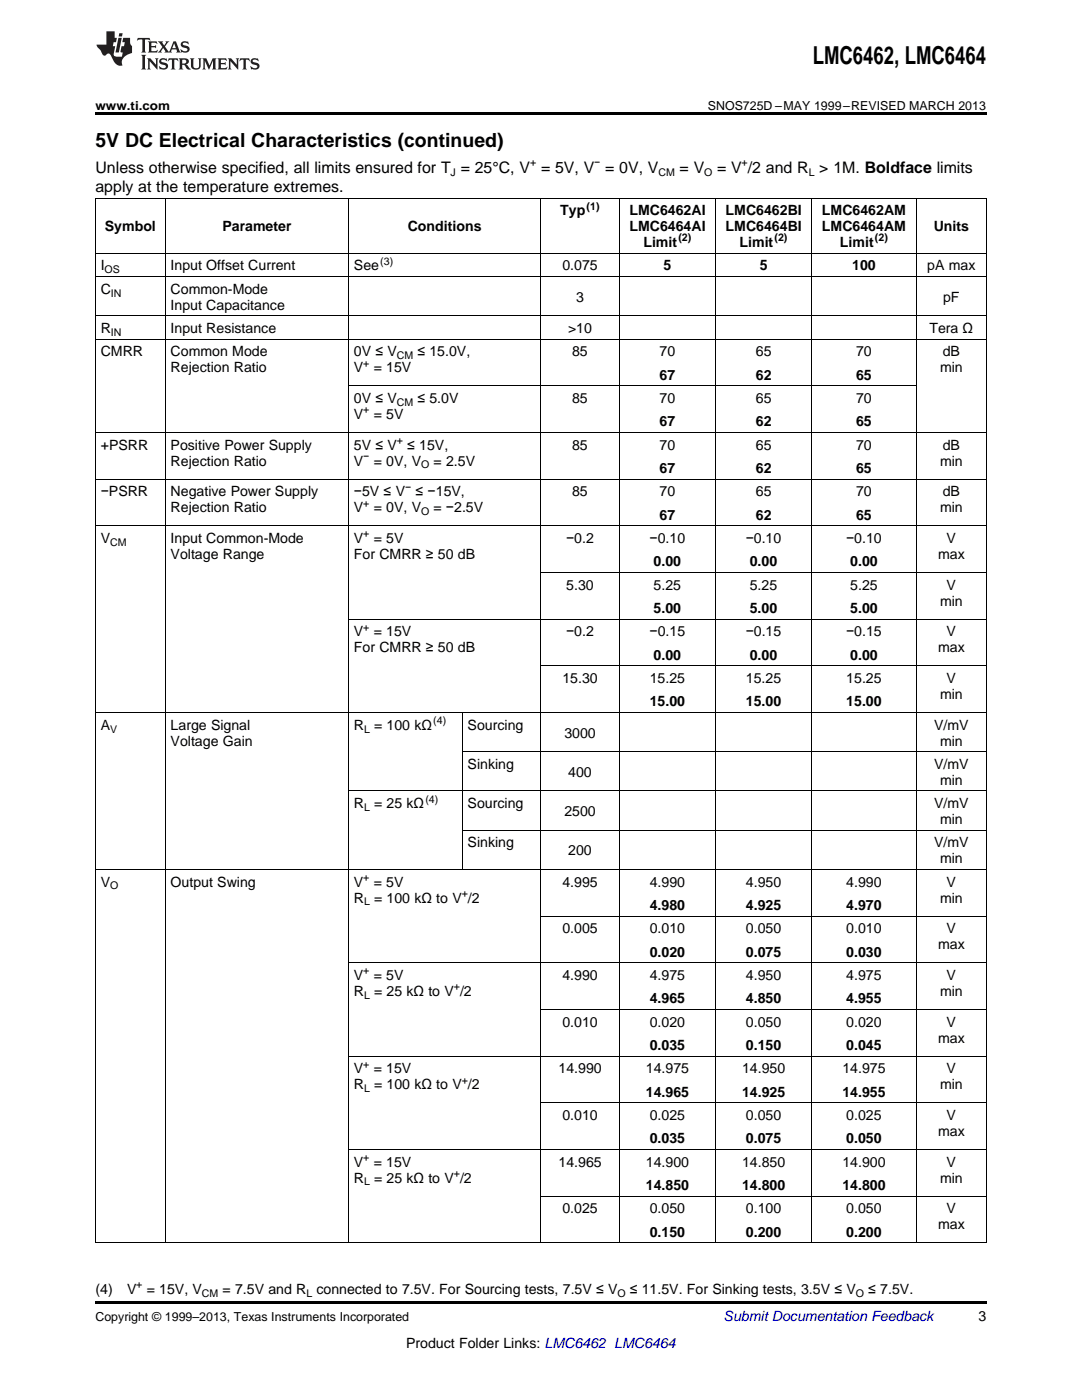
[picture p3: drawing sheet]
<svg xmlns="http://www.w3.org/2000/svg" width="216mm" height="279mm" viewBox="0 0 216 279" stroke-linecap="round" stroke-linejoin="round" font-family="sans-serif">
<defs><g id="words">
<text font-size="4.9" x="162.2" y="12.8">LMC6462, LMC6464</text>
<text font-size="3.9" x="19" y="29.3">5V DC Electrical Characteristics (continued)</text>
<g font-size="3.2">
<text x="19" y="34.4">Unless otherwise specified, all limits ensured for T = 25°C, V = 5V, V = 0V, V</text>
<text x="135.6" y="34.4">= V</text>
<text x="143.1" y="34.4">= V /2 and R &gt; 1M. Boldface limits</text>
<text x="19" y="38.3">apply at the temperature extremes.</text>
</g>
<g font-size="2.8">
<text x="20.9" y="46.1">Symbol</text>
<text x="44.4" y="46.1">Parameter</text>
<text x="81.4" y="46.1">Conditions</text>
<text x="111.8" y="43">Typ</text>
<text x="125.6" y="43">LMC6462AI</text>
<text x="125.6" y="46.1">LMC6464AI</text>
<text x="144.8" y="43">LMC6462BI</text>
<text x="144.8" y="46.1">LMC6464BI</text>
<text x="164" y="43">LMC6462AM</text>
<text x="164" y="46.1">LMC6464AM</text>
<text x="186.3" y="46.1">Units</text>
<text x="20.1" y="54">I</text>
<text x="34" y="54">Input Offset Current</text>
<text x="70.6" y="54">See</text>
<text x="112.2" y="54">0.075</text>
<text x="128.4" y="49.3">Limit</text>
<text x="132.4" y="54">5</text>
<text x="147.6" y="49.3">Limit</text>
<text x="151.6" y="54">5</text>
<text x="167.6" y="49.3">Limit</text>
<text x="170" y="54">100</text>
<text x="185" y="54">pA max</text>
<text x="20.1" y="58.6">C</text>
<text x="34" y="58.6">Common-Mode</text>
<text x="34" y="61.8">Input Capacitance</text>
<text x="115" y="60.2">3</text>
<text x="188.2" y="60.2">pF</text>
<text x="20.1" y="66.5">R</text>
<text x="20.1" y="71.1">CMRR</text>
<text x="34" y="66.5">Input Resistance</text>
<text x="34" y="71.1">Common Mode</text>
<text x="70.6" y="71.1">0V ≤ V</text>
<text x="83.3" y="71.1">≤ 15.0V,</text>
<text x="113.3" y="66.5">&gt;10</text>
<text x="114.2" y="71.1">85</text>
<text x="131.6" y="71.1">70</text>
<text x="150.8" y="71.1">65</text>
<text x="170.8" y="71.1">70</text>
<text x="185.5" y="66.5">Tera Ω</text>
<text x="188.1" y="71.1">dB</text>
<text x="34" y="74.3">Rejection Ratio</text>
<text x="70.6" y="74.3">V</text>
<text x="74.6" y="74.3">= 15V</text>
<text x="131.6" y="75.8">67</text>
<text x="150.8" y="75.8">62</text>
<text x="170.8" y="75.8">65</text>
<text x="187.6" y="74.3">min</text>
<text x="70.6" y="80.4">0V ≤ V</text>
<text x="70.6" y="83.6">V</text>
<text x="74.6" y="83.6">= 5V</text>
<text x="83.3" y="80.4">≤ 5.0V</text>
<text x="114.2" y="80.4">85</text>
<text x="131.6" y="80.4">70</text>
<text x="150.8" y="80.4">65</text>
<text x="170.8" y="80.4">70</text>
<text x="20.1" y="89.7">+PSRR</text>
<text x="34" y="89.7">Positive Power Supply</text>
<text x="70.6" y="89.7">5V ≤ V</text>
<text x="81.2" y="89.7">≤ 15V,</text>
<text x="114.2" y="89.7">85</text>
<text x="131.6" y="85.1">67</text>
<text x="131.6" y="89.7">70</text>
<text x="150.8" y="85.1">62</text>
<text x="150.8" y="89.7">65</text>
<text x="170.8" y="85.1">65</text>
<text x="170.8" y="89.7">70</text>
<text x="188.1" y="89.7">dB</text>
<text x="34" y="92.9">Rejection Ratio</text>
<text x="70.6" y="92.9">V</text>
<text x="74.6" y="92.9">= 0V, V</text>
<text x="86.5" y="92.9">= 2.5V</text>
<text x="131.6" y="94.4">67</text>
<text x="150.8" y="94.4">62</text>
<text x="170.8" y="94.4">65</text>
<text x="187.6" y="92.9">min</text>
<text x="20.1" y="99.1">−PSRR</text>
<text x="34" y="99.1">Negative Power Supply</text>
<text x="70.6" y="99.1">−5V ≤ V</text>
<text x="82.9" y="99.1">≤ −15V,</text>
<text x="114.2" y="99.1">85</text>
<text x="131.6" y="99.1">70</text>
<text x="150.8" y="99.1">65</text>
<text x="170.8" y="99.1">70</text>
<text x="188.1" y="99.1">dB</text>
<text x="34" y="102.2">Rejection Ratio</text>
<text x="70.6" y="102.2">V</text>
<text x="74.6" y="102.2">= 0V, V</text>
<text x="86.5" y="102.2">= −2.5V</text>
<text x="131.6" y="103.7">67</text>
<text x="150.8" y="103.7">62</text>
<text x="170.8" y="103.7">65</text>
<text x="187.6" y="102.2">min</text>
<text x="20.1" y="108.4">V</text>
<text x="34" y="108.4">Input Common-Mode</text>
<text x="34" y="111.5">Voltage Range</text>
<text x="70.6" y="108.4">V</text>
<text x="70.6" y="111.5">For CMRR ≥ 50 dB</text>
<text x="74.6" y="108.4">= 5V</text>
<text x="113" y="108.4">−0.2</text>
<text x="129.6" y="108.4">−0.10</text>
<text x="130.4" y="113">0.00</text>
<text x="148.8" y="108.4">−0.10</text>
<text x="149.6" y="113">0.00</text>
<text x="168.8" y="108.4">−0.10</text>
<text x="169.7" y="113">0.00</text>
<text x="187.2" y="111.5">max</text>
<text x="188.9" y="108.4">V</text>
<text x="113" y="117.7">5.30</text>
<text x="130.4" y="117.7">5.25</text>
<text x="149.6" y="117.7">5.25</text>
<text x="169.7" y="117.7">5.25</text>
<text x="188.9" y="117.7">V</text>
<text x="130.4" y="122.3">5.00</text>
<text x="149.6" y="122.3">5.00</text>
<text x="169.7" y="122.3">5.00</text>
<text x="187.6" y="120.9">min</text>
<text x="70.6" y="127">V</text>
<text x="70.6" y="130.2">For CMRR ≥ 50 dB</text>
<text x="74.6" y="127">= 15V</text>
<text x="113" y="127">−0.2</text>
<text x="129.6" y="127">−0.15</text>
<text x="130.4" y="131.7">0.00</text>
<text x="148.8" y="127">−0.15</text>
<text x="149.6" y="131.7">0.00</text>
<text x="168.8" y="127">−0.15</text>
<text x="169.7" y="131.7">0.00</text>
<text x="187.2" y="130.2">max</text>
<text x="188.9" y="127">V</text>
<text x="112.2" y="136.3">15.30</text>
<text x="129.6" y="136.3">15.25</text>
<text x="148.8" y="136.3">15.25</text>
<text x="168.9" y="136.3">15.25</text>
<text x="188.9" y="136.3">V</text>
<text x="129.6" y="141">15.00</text>
<text x="148.8" y="141">15.00</text>
<text x="168.9" y="141">15.00</text>
<text x="187.6" y="139.5">min</text>
<text x="20.1" y="145.6">A</text>
<text x="34" y="145.6">Large Signal</text>
<text x="34" y="148.8">Voltage Gain</text>
<text x="70.6" y="145.6">R</text>
<text x="74.6" y="145.6">= 100 kΩ</text>
<text x="93.3" y="145.6">Sourcing</text>
<text x="112.6" y="147.2">3000</text>
<text x="186.4" y="145.6">V/mV</text>
<text x="187.6" y="148.8">min</text>
<text x="93.3" y="153.5">Sinking</text>
<text x="113.4" y="155">400</text>
<text x="186.4" y="153.5">V/mV</text>
<text x="70.6" y="161.3">R</text>
<text x="74.6" y="161.3">= 25 kΩ</text>
<text x="93.3" y="161.3">Sourcing</text>
<text x="186.4" y="161.3">V/mV</text>
<text x="187.6" y="156.6">min</text>
<text x="112.6" y="162.9">2500</text>
<text x="187.6" y="164.5">min</text>
<text x="93.3" y="169.1">Sinking</text>
<text x="113.4" y="170.7">200</text>
<text x="186.4" y="169.1">V/mV</text>
<text x="187.6" y="172.3">min</text>
<text x="20.1" y="177">V</text>
<text x="34" y="177">Output Swing</text>
<text x="70.6" y="177">V</text>
<text x="74.6" y="177">= 5V</text>
<text x="112.2" y="177">4.995</text>
<text x="129.6" y="177">4.990</text>
<text x="148.8" y="177">4.950</text>
<text x="168.9" y="177">4.990</text>
<text x="188.9" y="177">V</text>
<text x="70.6" y="180.1">R</text>
<text x="74.6" y="180.1">= 100 kΩ to V /2</text>
<text x="129.6" y="181.6">4.980</text>
<text x="148.8" y="181.6">4.925</text>
<text x="168.9" y="181.6">4.970</text>
<text x="187.6" y="180.1">min</text>
<text x="112.2" y="186.3">0.005</text>
<text x="129.6" y="186.3">0.010</text>
<text x="129.6" y="190.9">0.020</text>
<text x="148.8" y="186.3">0.050</text>
<text x="148.8" y="190.9">0.075</text>
<text x="168.9" y="186.3">0.010</text>
<text x="168.9" y="190.9">0.030</text>
<text x="187.2" y="189.4">max</text>
<text x="188.9" y="186.3">V</text>
<text x="70.6" y="195.6">V</text>
<text x="74.6" y="195.6">= 5V</text>
<text x="112.2" y="195.6">4.990</text>
<text x="129.6" y="195.6">4.975</text>
<text x="148.8" y="195.6">4.950</text>
<text x="168.9" y="195.6">4.975</text>
<text x="188.9" y="195.6">V</text>
<text x="70.6" y="198.8">R</text>
<text x="74.6" y="198.8">= 25 kΩ to V /2</text>
<text x="129.6" y="200.2">4.965</text>
<text x="148.8" y="200.2">4.850</text>
<text x="168.9" y="200.2">4.955</text>
<text x="187.6" y="198.8">min</text>
<text x="112.2" y="204.9">0.010</text>
<text x="129.6" y="204.9">0.020</text>
<text x="129.6" y="209.5">0.035</text>
<text x="148.8" y="204.9">0.050</text>
<text x="148.8" y="209.5">0.150</text>
<text x="168.9" y="204.9">0.020</text>
<text x="168.9" y="209.5">0.045</text>
<text x="187.2" y="208.1">max</text>
<text x="188.9" y="204.9">V</text>
<text x="70.6" y="214.2">V</text>
<text x="74.6" y="214.2">= 15V</text>
<text x="111.4" y="214.2">14.990</text>
<text x="128.9" y="214.2">14.975</text>
<text x="148.1" y="214.2">14.950</text>
<text x="168.1" y="214.2">14.975</text>
<text x="188.9" y="214.2">V</text>
<text x="70.6" y="217.4">R</text>
<text x="74.6" y="217.4">= 100 kΩ to V /2</text>
<text x="128.9" y="218.9">14.965</text>
<text x="148.1" y="218.9">14.925</text>
<text x="168.1" y="218.9">14.955</text>
<text x="187.6" y="217.4">min</text>
<text x="112.2" y="223.5">0.010</text>
<text x="129.6" y="223.5">0.025</text>
<text x="148.8" y="223.5">0.050</text>
<text x="168.9" y="223.5">0.025</text>
<text x="187.2" y="226.7">max</text>
<text x="188.9" y="223.5">V</text>
<text x="70.6" y="232.8">V</text>
<text x="74.6" y="232.8">= 15V</text>
<text x="111.4" y="232.8">14.965</text>
<text x="128.9" y="232.8">14.900</text>
<text x="129.6" y="228.2">0.035</text>
<text x="148.1" y="232.8">14.850</text>
<text x="148.8" y="228.2">0.075</text>
<text x="168.1" y="232.8">14.900</text>
<text x="168.9" y="228.2">0.050</text>
<text x="188.9" y="232.8">V</text>
<text x="70.6" y="236">R</text>
<text x="74.6" y="236">= 25 kΩ to V /2</text>
<text x="128.9" y="237.5">14.850</text>
<text x="148.1" y="237.5">14.800</text>
<text x="168.1" y="237.5">14.800</text>
<text x="187.6" y="236">min</text>
<text x="112.2" y="242.1">0.025</text>
<text x="129.6" y="242.1">0.050</text>
<text x="148.8" y="242.1">0.100</text>
<text x="168.9" y="242.1">0.050</text>
<text x="187.2" y="245.3">max</text>
<text x="188.9" y="242.1">V</text>
<text x="129.6" y="246.8">0.150</text>
<text x="148.8" y="246.8">0.200</text>
<text x="168.9" y="246.8">0.200</text>
<text x="19" y="258.2">(4)</text>
<text x="25.4" y="258.2">V</text>
<text x="29.3" y="258.2">= 15V, V</text>
<text x="44.4" y="258.2">= 7.5V and R</text>
<text x="63.1" y="258.2">connected to 7.5V. For Sourcing tests, 7.5V ≤ V</text>
<text x="125.7" y="258.2">≤ 11.5V. For Sinking tests, 3.5V ≤ V</text>
<text x="173.2" y="258.2">≤ 7.5V.</text>
<text x="195.3" y="263.6">3</text>
<text x="81" y="269">Product Folder Links: LMC6462 LMC6464</text>
</g>
<text font-size="2.8" fill="#0000c8" x="144.4" y="263.6">Submit Documentation Feedback</text>
<g font-size="2.5">
<text x="19" y="21.9">www.ti.com</text>
<text x="141.3" y="21.9">SNOS725D –MAY 1999–REVISED MARCH 2013</text>
<text x="19" y="263.6">Copyright © 1999–2013, Texas Instruments Incorporated</text>
</g>
<g font-size="2.1">
<text x="89.9" y="35.1">J</text>
<text x="105.8" y="33.2">+</text>
<text x="118.6" y="33.2">−</text>
<text x="131.4" y="35.1">CM</text>
<text x="140.5" y="35.1">O</text>
<text x="148" y="33.2">+</text>
<text x="161.4" y="35.1">L</text>
<text x="117.1" y="41.8">(1)</text>
<text x="75.9" y="52.8">(3)</text>
<text x="135.4" y="48.2">(2)</text>
<text x="154.6" y="48.2">(2)</text>
<text x="174.6" y="48.2">(2)</text>
<text x="20.9" y="54.5">OS</text>
<text x="22.1" y="59.2">IN</text>
<text x="22.1" y="67">IN</text>
<text x="79.2" y="71.7">CM</text>
<text x="72.5" y="73.2">+</text>
<text x="72.5" y="82.5">+</text>
<text x="79.2" y="81">CM</text>
<text x="79.2" y="88.6">+</text>
<text x="72.5" y="91.8">−</text>
<text x="84" y="93.5">O</text>
<text x="72.5" y="101.1">+</text>
<text x="80.8" y="97.9">−</text>
<text x="72.5" y="107.2">+</text>
<text x="84" y="102.8">O</text>
<text x="22" y="108.9">CM</text>
<text x="72.5" y="125.9">+</text>
<text x="22" y="146.2">V</text>
<text x="72.6" y="146.2">L</text>
<text x="86.5" y="144.5">(4)</text>
<text x="72.6" y="161.9">L</text>
<text x="84.9" y="160.2">(4)</text>
<text x="22" y="177.5">O</text>
<text x="72.5" y="175.8">+</text>
<text x="92.1" y="179">+</text>
<text x="72.6" y="180.7">L</text>
<text x="72.5" y="194.5">+</text>
<text x="90.6" y="197.6">+</text>
<text x="72.6" y="199.3">L</text>
<text x="72.5" y="213.1">+</text>
<text x="72.6" y="217.9">L</text>
<text x="92.1" y="216.3">+</text>
<text x="72.5" y="231.7">+</text>
<text x="72.6" y="236.6">L</text>
<text x="90.6" y="234.9">+</text>
<text x="27.2" y="257.1">+</text>
<text x="40.3" y="258.8">CM</text>
<text x="61.1" y="258.8">L</text>
<text x="123.2" y="258.8">O</text>
<text x="170.8" y="258.8">O</text>
</g>
</g></defs>
<path d="M19 22.5h177.8v.5h-177.8zM19 259.7h177.8v.5h-177.8z" fill="#000"/>
<g fill="none" stroke="#000" stroke-width=".2">
<path d="M19 39.5h177.8M19.1 39.6v208.5M32.9 39.6v208.5M69.5 39.6v208.5M107.9 39.6v208.5M123.6 39.6v208.5M142.8 39.6v208.5M161.9 39.6v208.5M182.8 39.6v208.5M196.8 39.6v208.5M19 55.2h177.8M19 50.5h177.8"/>
<path d="M19 67.7h177.8M19 63h177.8M69.6 77h113.2M19 95.6h177.8M19 86.3h177.8M19 104.9h177.8M107.9 114.2h88.9M69.6 123.6h127.2M107.9 132.9h88.9M19 142.2h177.8M69.6 157.9h127.2M92.2 142.2v31.4"/>
<path d="M92.3 150h104.5M19 173.5h177.8M92.3 165.7h104.5M69.6 192.1h127.2M107.9 182.8h88.9M69.6 210.8h127.2M107.9 201.5h88.9M69.6 229.4h127.2M107.9 238.7h88.9M107.9 220.1h88.9M19 248h177.8"/>
</g>
<g fill="#231f20">
<path d="M27.5 7.6l-.1 .5 .4-.2h.6v.1v2.1l-.2 .4h1l-.3-.4v-2.1l.1-.1h.5l.5 .2-.2-.5zM29.5 8.3l.2 .3v1.5l-.2 .4h1.8l.2-.6a1.04 1.04 0 0 1-1.3 .2v-.7h.6l.3 .2v-.6l-.3 .2h-.6v-.6l.8-.1 .4 .3-.2-.5zM31.5 8.3l.9 1.1-.9 1.1h.8l-.2-.2 .5-.7 .4 .7-.2 .2h1.5l-.1-.2 .1-.4h.9l.1 .4-.2 .2h1l-.3-.3-.7-1.9h-.5l-.9 2-.8-1 .9-1h-.8l.1 .3-.3 .5-.4-.6 .2-.2zM34.7 8.6l.4 1h-.7zM36.3 8.4a.63 .63 0 0 0-.2 .7 .63 .63 0 0 0 .6 .4l.6 .2 .1 .2a.75 .75 0 0 1-.7 .4 .75 .75 0 0 1-.6-.5l.1 .7 .1-.1a1.11 1.11 0 0 0 1.5-.6 1.13 1.13 0 0 0-1.2-.8l-.1-.4a1.04 1.04 0 0 1 1.2 .2l-.2-.5-.1 .1-.5-.2zM28.2 10.9l.2 .4v2.2l-.2 .4h1l-.3-.4v-2.2l.3-.4zM29.3 11.6l.3 .4v1.5l-.3 .4h.8l-.2-.4v-1.3l1.5 1.7v-1.9l.2-.4h-.7l.2 .4v.9l-1.1-1.3zM32 11.8a.62 .62 0 0 0-.2 .7 .62 .62 0 0 0 .6 .4l.6 .1 .1 .3a.76 .76 0 0 1-.7 .3 .76 .76 0 0 1-.6-.4l.1 .7 .1-.1a1.11 1.11 0 0 0 1.5-.6 1.13 1.13 0 0 0-1.2-.8l-.1-.4a1.04 1.04 0 0 1 1.2 .2l-.2-.6-.1 .1-.5-.1zM33.7 11.6l-.2 .6a.61 .61 0 0 1 .8-.3v1.6l-.2 .4h.9l-.2-.4v-1.6a.63 .63 0 0 1 .8 .3l-.2-.6zM35.6 11.6l.3 .4v1.5l-.3 .4h1l-.2-.2v-.8l.5 .2a.76 .76 0 0 0 1.2 .7l-1-1a.58 .58 0 0 0 .6-.5 .58 .58 0 0 0-.5-.6zM36.4 11.9h.1a.45 .45 0 0 1 .5 .1 .45 .45 0 0 1 .1 .5l-.7 .2zM37.9 11.6l.2 .2a2.17 2.17 0 0 0 .3 1.9 .99 .99 0 0 0 1.6-.6v-1.1l.2-.4h-.7l.2 .2a1.92 1.92 0 0 1-.2 1.8 .6 .6 0 0 1-.9-.5v-1.1l.2-.4zM40.4 11.6l.2 .4v1.5l-.2 .4h.7l-.2-.4v-1.4l.8 1.8 .8-1.8v1.4l-.2 .4h.9l-.2-.4v-1.5l.2-.4h-.8l-.6 1.5-.6-1.5zM43.4 11.6l.2 .4v1.5l-.2 .4h1.8l.2-.6a1.04 1.04 0 0 1-1.3 .1v-.6h.5l.4 .2v-.6l-.4 .2h-.5v-.7h.8l.3 .3-.1-.6zM45.5 11.6l.2 .4v1.5l-.2 .4h.7l-.2-.4v-1.3l1.5 1.7v-1.9l.2-.4h-.7l.2 .4v.9l-1.1-1.3zM47.9 11.6l-.1 .6a.61 .61 0 0 1 .8-.3v1.6l-.3 .4h1l-.3-.4 .1-1.6a.63 .63 0 0 1 .7 .3l-.1-.6zM50.2 11.8a.62 .62 0 0 0-.2 .7 .62 .62 0 0 0 .6 .4l.6 .1 .2 .3a.76 .76 0 0 1-.8 .3 .76 .76 0 0 1-.6-.4l.1 .7 .2-.1a1.11 1.11 0 0 0 1.5-.6 1.13 1.13 0 0 0-1.3-.8l-.1-.4a1.04 1.04 0 0 1 1.2 .2l-.1-.6-.2 .1-.5-.1z"/>
<path d="M21.2 6.3v2.6h-1.9l.1 .4 .7 .9a.91 .91 0 0 0 1 .8 .56 .56 0 0 1 .5-.3 .56 .56 0 0 1 .5 .3l.4 .8a1.53 1.53 0 0 0 1.9 1.2 1.54 1.54 0 0 1 1-2.1l.9-.3v-1.4a1.52 1.52 0 0 1-.3-1.6h-1.4l-.2 .8h.5l-.2 .8h-.4l-.2 1v.2l.4 .1-.2 .8a1.93 1.93 0 0 1-1.6-.3l.3-1.8h-.5l.2-.8h.4l.2-.8h-.4v-1.3zM23.6 7.6l-.6 2.9h.7l.6-2.9zM23.8 6.6l-.1 .7h.6l.2-.7z"/>
</g>
<use href="#words"/>
</svg>
